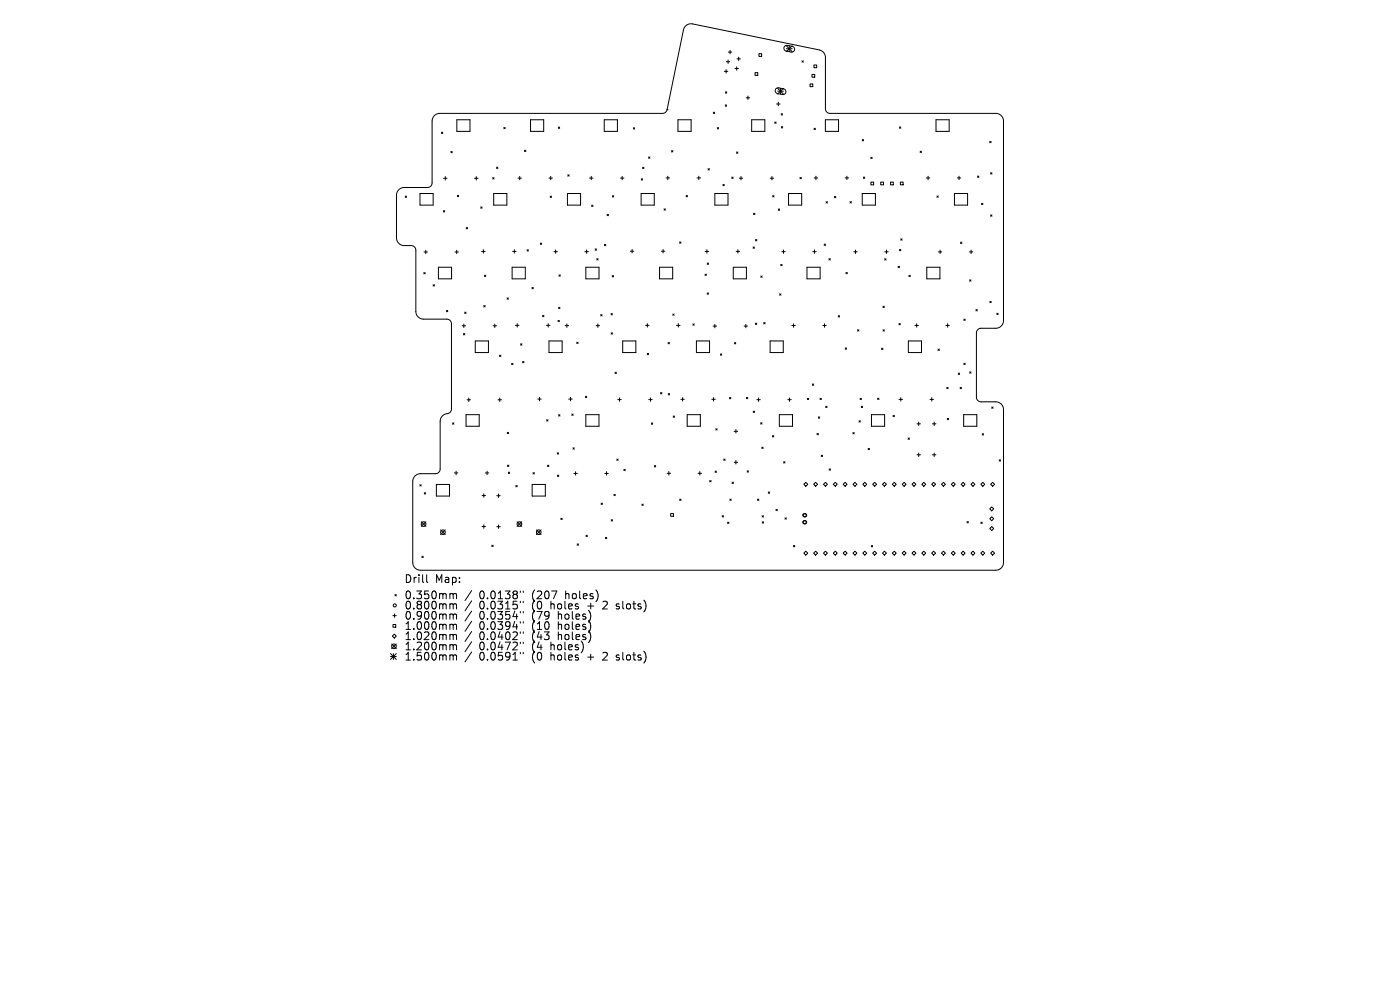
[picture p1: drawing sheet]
<svg xmlns="http://www.w3.org/2000/svg" width="297mm" height="210mm" viewBox="0 0 297 210" stroke-linecap="round" stroke-linejoin="round" font-family="sans-serif">
<defs><g id="words">
<g font-size="2.3">
<text x="85.7" y="123.9">Drill</text>
<text x="92.3" y="123.9">Map:</text>
<text x="85.7" y="127.3">0.350mm</text>
<text x="85.7" y="129.5">0.800mm</text>
<text x="85.7" y="131.7">0.900mm</text>
<text x="101.7" y="127.3">0.0138&quot;</text>
<text x="101.7" y="129.5">0.0315&quot;</text>
<text x="101.7" y="131.7">0.0354&quot;</text>
<text x="113" y="127.3">(207</text>
<text x="113" y="129.5">(0</text>
<text x="113" y="131.7">(79</text>
<text x="117" y="129.5">holes</text>
<text x="118.6" y="131.7">holes)</text>
<text x="120.2" y="127.3">holes)</text>
<text x="125" y="129.5">+</text>
<text x="128.5" y="129.5">2</text>
<text x="131.4" y="129.5">slots)</text>
<text x="85.7" y="133.8">1.000mm</text>
<text x="85.7" y="136">1.020mm</text>
<text x="101.7" y="133.8">0.0394&quot;</text>
<text x="101.7" y="136">0.0402&quot;</text>
<text x="113" y="133.8">(10</text>
<text x="113" y="136">(43</text>
<text x="118.6" y="133.8">holes)</text>
<text x="118.6" y="136">holes)</text>
<text x="85.7" y="138.2">1.200mm</text>
<text x="85.7" y="140.3">1.500mm</text>
<text x="101.7" y="138.2">0.0472&quot;</text>
<text x="101.7" y="140.3">0.0591&quot;</text>
<text x="113" y="138.2">(4</text>
<text x="113" y="140.3">(0</text>
<text x="117" y="138.2">holes)</text>
<text x="117" y="140.3">holes</text>
<text x="125" y="140.3">+</text>
<text x="128.5" y="140.3">2</text>
<text x="131.4" y="140.3">slots)</text>
</g>
</g></defs>
<g fill="none" stroke="#000" stroke-width=".21">
<path d="M153.7 15.1h.7M153.9 19.5l.3 .3M154 14.8v.7M154.1 13.1h.7M154.2 19.5l-.3 .3M154.5 12.7v.8M154.5 11h.7M154.9 10.7v.7M155.9 14.5h.8M156.3 14.2v.7M156.3 12.5h.8M156.7 12.1v.8"/>
<path d="M160.2 15.4h.6v.6h-.6zM161 11.4h.6v.6h-.6zM164.6 18.8l.5-.2 1.2 .3 .4 .3v.5l-.6 .4-1.3-.3-.3-.4zM165 18.7l1.2 1.3M165 19.3h1.2M165.6 18.7v1.3M166.2 18.7l-1.2 1.3M166.5 9.8l.4-.2 1.3 .3 .3 .3v.5l-.5 .4-1.3-.3-.4-.4zM166.8 9.7l1.3 1.3M166.8 10.3h1.3M167.4 9.7v1.3M168.1 9.7l-1.3 1.3"/>
<path d="M170.1 12.9l.3 .3M170.4 12.9l-.3 .3M171.8 17.8h.6v.6h-.6zM172.3 15.8h.5v.6h-.5zM172.7 13.8h.6v.6h-.6zM92.1 24.5l.6-.3 .6-.1h47.3a.99 .99 0 0 0 .9-.8l3.5-17.1a1.64 1.64 0 0 1 1.9-1.1l26.9 5.5 .6 .3 .5 .5 .2 .7v11a.99 .99 0 0 0 1 1h35.3a1.64 1.64 0 0 1 1.5 1.6v42.4a1.64 1.64 0 0 1-1.7 1.5h-3.2a.99 .99 0 0 0-.9 1v13.7a.99 .99 0 0 0 1 .9h3.3a1.64 1.64 0 0 1 1.5 1.7v32.6a1.64 1.64 0 0 1-1.7 1.5h-122.1a1.64 1.64 0 0 1-1.5-1.7v-17.3a1.64 1.64 0 0 1 1.6-1.5h3.3a.99 .99 0 0 0 .9-1v-10.3a1.91 1.91 0 0 1 1.9-1.6l.3-.3 .2-.5v-18.2a.99 .99 0 0 0-1-.9h-5.1a1.64 1.64 0 0 1-1.5-1.6v-13.1a.99 .99 0 0 0-1-.9h-1.6a1.64 1.64 0 0 1-1.5-1.6v-9.2a1.64 1.64 0 0 1 1.6-1.5h5.1a.98 .98 0 0 0 .9-1v-13.1l.1-.7zM93.6 28l.3 .3M93.9 28l-.3 .3M94.1 37.8h.7M94.5 37.5v.7M95.7 32.1l.2 .3M95.9 32.1l-.2 .3"/>
<path d="M96.9 25.4h2.8v2.5h-2.8zM100.7 37.8h.7M101 37.5v.7M104.5 37.7l.3 .3M104.8 37.7l-.3 .3M105.3 35.5l.3 .2M105.6 35.5l-.3 .2M106.9 27l.3 .3M107.2 27l-.3 .3M109.9 37.8h.7M110.3 37.4v.8M111.3 31.9l.3 .3"/>
<path d="M111.6 31.9l-.3 .3M112.6 25.4h2.7v2.5h-2.7zM116.5 37.8h.7M116.8 37.4v.8M118.4 27l.3 .2M118.7 27l-.3 .2M120.5 37.1l.2 .3M120.7 37.1l-.2 .3M125.1 37.8h.7M125.4 37.4v.7M128.2 25.4h2.8v2.5h-2.8zM131.6 37.8h.8"/>
<path d="M132 37.4v.7M134.4 27.1l.2 .3M134.6 27.1l-.2 .3M136 37.9l.3 .3M136.3 37.9l-.3 .3M136.3 35.5l.3 .3M136.6 35.5l-.3 .3M137.6 33.3l.3 .3M137.9 33.3l-.3 .3M141.3 37.7h.7M141.5 23.3h.1M141.7 37.4v.7"/>
<path d="M142.5 32l.2 .2M142.7 32l-.2 .2M143.8 25.4h2.8v2.5h-2.8zM147.9 37.7h.7M148.2 37.4v.7M150.2 35.8l.3 .3M150.5 35.8l-.3 .3M151.3 23.8l.3 .3M151.6 23.8l-.3 .3M152.2 27.1l.2 .3M152.4 27.1l-.2 .3M153.4 39.1l.3 .3"/>
<path d="M153.7 39.1l-.3 .3M153.9 22.3l.2 .2M154.1 22.3l-.2 .2M155.2 37.6l.3 .3M155.5 37.6l-.3 .3M156.2 32.2l.3 .3M156.5 32.2l-.3 .3M156.8 37.8h.8M157.2 37.4v.8M158.3 20.7h.7M158.7 20.4v.7M159.5 25.4h2.8v2.5h-2.8z"/>
<path d="M163.4 37.8h.7M163.8 37.4v.8M164.4 25.9l.3 .3M164.7 25.9l-.3 .3M164.7 22.1h.8M165.1 21.7v.7M165.7 24.1l.3 .3M165.8 26.9l.2 .2M166 24.1l-.3 .3M166 26.9l-.2 .2M169.7 37.6l.3 .3M170 37.6l-.3 .3"/>
<path d="M172.7 27.2l.3 .3M172.7 37.7h.8M173 27.2l-.3 .3M173.1 37.4v.7M175.1 25.4h2.8v2.5h-2.8zM179.3 37.7h.7M179.7 37.4v.7M182.9 29.6l.3 .3M183.2 37.6l.3 .2M183.2 29.6l-.3 .3M183.5 37.6l-.3 .2M184.7 33.3l.3 .3"/>
<path d="M184.8 38.6h.5v.6h-.5zM185 33.3l-.3 .3M186.8 38.6h.6v.6h-.6zM188.9 38.6h.6v.6h-.6zM190.8 26.9l.3 .3M191 38.6h.6v.6h-.6zM191.1 26.9l-.3 .3M195.2 32.1l.3 .3M195.5 32.1l-.3 .3M196.5 37.7h.8M196.9 37.4v.7M198.6 25.4h2.8v2.5h-2.8z"/>
<path d="M203.1 37.7h.7M203.5 37.4v.7M207.4 37.3l.3 .3M207.7 37.3l-.3 .3M210 30l.3 .3M210.2 36.6l.2 .3M210.3 30l-.3 .3M210.4 36.6l-.2 .3M86 41.6l.3 .3M86.3 41.6l-.3 .3M89.1 41.1h2.8v2.4h-2.8zM89.9 57.8l.3 .3"/>
<path d="M89.9 53.5h.8M90.2 57.8l-.3 .3M90.3 53.1v.7M93 56.7h2.8v2.5h-2.8zM94.1 44.7l.3 .3M94.4 44.7l-.3 .3M96.5 53.5h.8M96.9 53.1v.7M97 41.4l.3 .3M97.3 41.4l-.3 .3M98.9 48.3l.3 .2M99.2 48.3l-.3 .2"/>
<path d="M102 43.9l.3 .3M102.2 53.3h.7M102.3 43.9l-.3 .3M102.5 53v.7M102.8 58.4l.3 .3M103.1 58.4l-.3 .3M104.7 41.1h2.8v2.4h-2.8zM108.6 56.7h2.8v2.5h-2.8zM108.7 53.3h.8M109.1 53v.7M111.8 53l.3 .3M112.1 53l-.3 .3"/>
<path d="M114.6 51.6l.3 .3M114.9 51.6l-.3 .3M116.7 41.6l.3 .3M117 41.6l-.3 .3M117.5 53.4h.7M117.9 53v.8M118.6 58.3l.3 .3M118.9 58.3l-.3 .3M120.4 41.1h2.8v2.4h-2.8zM124.1 53.4h.7M124.3 56.7h2.8v2.5h-2.8zM124.5 53v.8"/>
<path d="M125.5 43.5l.3 .3M125.8 43.5l-.3 .3M126.3 52.8l.2 .3M126.5 52.8l-.2 .3M126.6 54.9l.3 .3M126.9 54.9l-.3 .3M128.2 51.8l.3 .3M128.5 51.8l-.3 .3M128.8 45.5l.3 .3M129.1 45.5l-.3 .3M129.9 58.5l.3 .2M129.9 41.5l.3 .3"/>
<path d="M130.2 58.5l-.3 .2M130.2 41.5l-.3 .3M133.7 53.3h.8M134.1 52.9v.8M136 41.1h2.8v2.4h-2.8zM139.9 56.7h2.8v2.5h-2.8zM140.3 53.3h.7M140.7 52.9v.8M140.9 44.3l.3 .3M141.2 44.3l-.3 .3M144.2 51.3l.3 .3M144.5 51.3l-.3 .3"/>
<path d="M145.6 41.5l.2 .2M145.8 41.5l-.2 .2M149.6 58.1l.2 .3M149.6 53.3h.7M149.8 58.1l-.2 .3M150 53v.7M150 55.8l.3 .3M150.3 55.8l-.3 .3M151.6 41.1h2.8v2.4h-2.8zM155.6 56.7h2.7v2.5h-2.7zM156.2 53.3h.7M156.5 53v.7"/>
<path d="M159.8 52.4l.2 .3M159.9 45.2l.2 .3M160 52.4l-.2 .3M160.1 45.2l-.2 .3M160.3 50.8l.3 .3M160.6 50.8l-.3 .3M161.4 58.5l.3 .3M161.7 58.5l-.3 .3M163.9 41.5l.3 .3M164.2 41.5l-.3 .3M165.1 44.3l.3 .3M165.4 44.3l-.3 .3"/>
<path d="M165.6 56.1l.3 .3M165.8 53.4h.8M165.9 56.1l-.3 .3M166.2 53v.8M167.3 41.1h2.8v2.4h-2.8zM171.2 56.7h2.8v2.5h-2.8zM172.4 53.4h.8M172.8 53v.8M174.8 51.8l.3 .3M175.1 51.8l-.3 .3M175.2 42.8l.3 .3M175.5 42.8l-.3 .3"/>
<path d="M175.9 54.9l.2 .3M176.1 54.9l-.2 .3M177 41.7l.3 .3M177.3 41.7l-.3 .3M179.5 57.8l.3 .3M179.8 57.8l-.3 .3M180.3 42.8l.3 .3M180.6 42.8l-.3 .3M181.1 53.4h.8M181.5 53v.8M182.9 41.1h2.8v2.4h-2.8zM187.7 54.9l.3 .3"/>
<path d="M187.7 53.4h.7M188 54.9l-.3 .3M188.1 53v.8M190.5 56.5l.3 .3M190.8 56.5l-.3 .3M190.8 52.9l.3 .3M191.1 50.7l.3 .2M191.1 52.9l-.3 .3M191.4 50.7l-.3 .2M192.8 58.4l.3 .3M193.1 58.4l-.3 .3M196.6 56.7h2.8v2.5h-2.8z"/>
<path d="M198.8 41.6l.2 .3M199 41.6l-.2 .3M199.1 53.4h.7M199.4 53.1v.7M202.5 41.1h2.8v2.4h-2.8zM203.8 51.4l.3 .2M204.1 51.4l-.3 .2M205.6 53.4h.8M205.7 59.4l.3 .2M206 59.4l-.3 .2M206 53.1v.7M208.2 43.1l.3 .3"/>
<path d="M208.5 43.1l-.3 .3M210.1 45.6l.3 .3M210.4 45.6l-.3 .3M91.9 60.4l.3 .3M92.2 60.4l-.3 .3M94.7 65.8l.3 .3M95 65.8l-.3 .3M98 69.1h.8M98.3 70.8l.3 .2M98.4 68.7v.8M98.6 66.2l.3 .3M98.6 70.8l-.3 .2"/>
<path d="M98.9 66.2l-.3 .3M100.8 72.3h2.8v2.5h-2.8zM102.6 64.8l.3 .3M102.9 64.8l-.3 .3M104.6 69.1h.7M105 68.7v.8M106 75.3l.3 .3M106.3 75.3l-.3 .3M107.6 63.2l.3 .3M107.9 63.2l-.3 .3M108.5 77.1l.3 .3M108.8 77.1l-.3 .3"/>
<path d="M109.4 69h.7M109.7 68.7v.7M110.4 72.9l.3 .3M110.7 72.9l-.3 .3M110.9 76.7l.3 .3M111.2 76.7l-.3 .3M112.9 61l.2 .3M113.1 61l-.2 .3M115.1 66.9l.3 .3M115.4 66.9l-.3 .3M115.9 69h.8M116.3 68.7v.7"/>
<path d="M116.5 72.3h2.8v2.5h-2.8zM118.4 68l.3 .2M118.5 65.2l.3 .3M118.7 68l-.3 .2M118.8 65.2l-.3 .3M119.9 69.1h.7M120.3 68.7v.7M122.4 72.6l.2 .3M122.6 72.6l-.2 .3M126.5 69.1h.7M126.8 68.7v.7M127.4 66.7l.3 .3"/>
<path d="M127.7 66.7l-.3 .3M129.6 66.5l.3 .3M129.6 70.6l.3 .3M129.9 66.5l-.3 .3M129.9 70.6l-.3 .3M130.5 79l.3 .2M130.8 79l-.3 .2M132.1 72.3h2.8v2.5h-2.8zM137 69h.7M137.3 75l.3 .2M137.3 68.7v.7M137.6 75l-.3 .2"/>
<path d="M141.7 72.6l.3 .3M142 72.6l-.3 .3M142.7 66.6l.3 .3M143 66.6l-.3 .3M143.5 69h.8M143.9 68.7v.7M147 68.7l.3 .3M147.3 68.7l-.3 .3M147.7 72.3h2.8v2.5h-2.8zM150 62.1l.3 .3M150.3 62.1l-.3 .3M151.3 69.2h.7"/>
<path d="M151.7 68.8v.7M152.8 75.1l.3 .3M153.1 75.1l-.3 .3M155.8 72.7l.3 .3M156.1 72.7l-.3 .3M157.9 69.2h.7M158.2 68.8v.7M160.2 68.5l.3 .3M160.5 68.5l-.3 .3M162 68.4l.3 .3M162.3 68.4l-.3 .3M163.4 72.3h2.8v2.5h-2.8z"/>
<path d="M165.4 62.3l.3 .3M165.7 62.3l-.3 .3M168 69.1h.7M168.3 68.7v.7M174.5 69.1h.8M174.9 68.7v.7M177.8 67l.3 .2M178.1 67l-.3 .2M179.3 73.8l.3 .3M179.6 73.8l-.3 .3M181.9 69.9l.3 .3M182.2 69.9l-.3 .3"/>
<path d="M187 73.9l.3 .3M187.3 73.9l-.3 .3M187.3 65l.3 .2M187.3 69.9l.3 .3M187.6 65l-.3 .2M187.6 69.9l-.3 .3M190.7 68.6l.3 .3M191 68.6l-.3 .3M192.7 72.3h2.8v2.5h-2.8zM194.1 69h.7M194.5 68.7v.7M199 74.1l.3 .2"/>
<path d="M199.3 74.1l-.3 .2M200.7 69h.7M201 68.7v.7M203.3 79.2l.3 .2M203.6 79.2l-.3 .2M204.5 67.7l.3 .3M204.5 77.1l.3 .2M204.8 67.7l-.3 .3M204.8 77.1l-.3 .2M205.7 78.9l.3 .3M206 78.9l-.3 .3M207 65.7l.3 .3"/>
<path d="M207.3 65.7l-.3 .3M210 63.9l.3 .3M210.3 63.9l-.3 .3M211.5 66.4l.3 .3M211.8 66.4l-.3 .3M96 89.7l.3 .3M96.3 89.7l-.3 .3M96.8 100v.7M98.9 88h2.8v2.4h-2.8zM99.1 84.8h.7M99.5 84.4v.8M103.3 100v.7"/>
<path d="M105.7 84.8h.7M106 84.4v.8M107.6 91.7l.3 .3M107.7 98.7l.2 .3M107.9 91.7l-.3 .3M107.9 98.7l-.2 .3M114.1 84.7h.7M114.5 84.3v.7M116 89l.3 .3M116.2 98.7l.2 .3M116.3 89l-.3 .3M116.4 98.7l-.2 .3"/>
<path d="M118.2 96l.3 .3M118.5 96l-.3 .3M118.5 88l.3 .3M118.8 88l-.3 .3M120.7 84.7h.7M121 84.3v.7M121.3 87.8l.3 .3M121.5 95l.3 .3M121.6 87.8l-.3 .3M121.8 95l-.3 .3M124.2 84.1l.3 .3M124.3 88h2.8v2.4h-2.8z"/>
<path d="M124.5 84.1l-.3 .3M130.9 97.4l.2 .3M131.1 84.8h.7M131.1 97.4l-.2 .3M131.4 84.4v.7M132.3 99.6l.3 .2M132.6 99.6l-.3 .2M137.6 84.8h.8M138 84.4v.7M138.2 89.7l.3 .3M138.5 89.7l-.3 .3M138.8 98.8l.3 .3"/>
<path d="M139.1 98.8l-.3 .3M140.1 83.3l.3 .3M140.4 83.3l-.3 .3M141.8 83.5l.3 .3M142.1 83.5l-.3 .3M142.8 88.2l.3 .3M143.1 88.2l-.3 .3M144.4 84.7h.8M144.8 84.3v.8M145.8 88h2.8v2.4h-2.8zM151 84.7h.7M151.4 84.3v.8"/>
<path d="M151.7 99.9l.3 .3M151.8 90.9l.3 .3M152 99.9l-.3 .3M152.1 90.9l-.3 .3M153.5 97.4l.3 .3M153.8 97.4l-.3 .3M154.8 84.3l.2 .3M155 84.3l-.2 .3M155.7 91.5h.8M155.7 98.1h.8M156.1 91.1v.8M156.1 97.7v.7"/>
<path d="M158.3 84.3l.3 .3M158.5 99.9l.3 .3M158.6 84.3l-.3 .3M158.8 99.9l-.3 .3M159.8 87.2l.3 .3M160.1 87.2l-.3 .3M160.6 84.8h.7M160.9 84.4v.8M161.4 89.7l.3 .3M161.6 94.8l.3 .3M161.7 89.7l-.3 .3M161.9 94.8l-.3 .3"/>
<path d="M163.9 92.4l.3 .3M164.2 92.4l-.3 .3M165.3 88h2.8v2.4h-2.8zM166.2 97.9l.3 .3M166.5 97.9l-.3 .3M167.1 84.8h.8M167.5 84.4v.8M171.3 84.5l.3 .3M171.6 84.5l-.3 .3M172.3 81.5l.3 .2M172.6 81.5l-.3 .2M173.3 91.9l.3 .3"/>
<path d="M173.6 91.9l-.3 .3M173.6 88.4l.3 .3M173.9 88.4l-.3 .3M174 84.5l.2 .3M174.2 96.6l.3 .2M174.2 84.5l-.2 .3M174.5 96.6l-.3 .2M175.2 86.2l.3 .3M175.5 86.2l-.3 .3M175.9 99.5l.3 .2M176.2 99.5l-.3 .2M180.9 91.8l.3 .2"/>
<path d="M181.2 91.8l-.3 .2M182.2 89.2l.3 .3M182.5 84.5l.2 .3M182.5 89.2l-.3 .3M182.7 86.2l.3 .3M182.7 84.5l-.2 .3M183 86.2l-.3 .3M184.2 95.1l.3 .3M184.5 95.1l-.3 .3M184.9 88h2.8v2.4h-2.8zM186.2 84.5l.3 .2M186.5 84.5l-.3 .2"/>
<path d="M189.5 88.1l.2 .3M189.7 88.1l-.2 .3M190.7 84.7h.8M191.1 84.4v.7M192.6 92.9l.3 .3M192.9 92.9l-.3 .3M194.5 89.9h.8M194.5 96.5h.8M194.9 89.5v.8M194.9 96.1v.7M197.3 84.7h.7M197.7 84.4v.7"/>
<path d="M197.8 89.9h.8M197.8 96.5h.8M198.2 89.5v.8M198.2 96.1v.7M200.9 82.2l.2 .3M201 88.7l.2 .3M201.1 82.2l-.2 .3M201.2 88.7l-.2 .3M203.7 82.2l.3 .3M204 82.2l-.3 .3M204.4 88h2.8v2.4h-2.8zM208.4 92l.3 .3"/>
<path d="M208.7 92l-.3 .3M210.4 86.3l.3 .3M210.7 86.3l-.3 .3M212 97.5l.3 .3M212.3 97.5l-.3 .3M89.1 102.8l.3 .3M89.4 102.8l-.3 .3M89.4 110.7l1 1M89.5 118l.3 .3M89.8 118l-.3 .3M90 104.5l.3 .3M90.3 104.5l-.3 .3"/>
<path d="M90.4 110.7l-1 1M92.6 102.8h2.8v2.4h-2.8zM93.5 112.4l1 1M94.5 112.4l-1 1M96.4 100.3h.7M102.3 105.1h.7M102.3 111.7h.7M102.6 104.8v.7M102.6 111.3v.8M103 100.3h.7M104.3 115.7l.3 .2M104.6 115.7l-.3 .2"/>
<path d="M105.4 105.2h.7M105.4 111.7h.7M105.8 104.8v.7M105.8 111.4v.7M107.8 100.2l.3 .2M108.1 100.2l-.3 .2M109.4 103l.3 .3M109.7 110.7l1 1M109.7 103l-.3 .3M110.7 110.7l-1 1M112.9 102.8h2.8v2.4h-2.8zM113.1 100.3l.3 .2"/>
<path d="M113.4 100.3l-.3 .2M113.8 112.4l1 1M114.8 112.4l-1 1M118.3 100.8l.2 .3M118.5 100.8l-.2 .3M119 109.9l.3 .3M119.3 109.9l-.3 .3M121.7 100.4h.8M122.1 100.1v.7M122.4 115.4l.3 .3M122.7 115.4l-.3 .3M124.3 113.5l.3 .3"/>
<path d="M124.6 113.5l-.3 .3M127.5 106.7l.3 .3M127.8 106.7l-.3 .3M128.3 100.4h.7M128.4 114l.3 .3M128.7 100.1v.7M128.7 114l-.3 .3M129.7 110.2l.3 .3M130 110.2l-.3 .3M130.2 104.9l.3 .2M130.5 104.9l-.3 .2M136.2 106.9l.3 .3"/>
<path d="M136.5 106.9l-.3 .3M141.5 100.4h.8M141.9 100v.8M142.3 108.9h.6v.6h-.6zM144.2 105.9l.3 .3M144.5 105.9l-.3 .3M148.1 100.4h.7M148.5 100v.8M150.6 101.9l.3 .3M150.9 101.9l-.3 .3M153.2 109.4l.3 .3M153.5 109.4l-.3 .3"/>
<path d="M154.4 110.8l.2 .2M154.6 110.8l-.2 .2M154.8 105.9l.3 .2M155.1 105.9l-.3 .2M155.3 102.3l.3 .3M155.6 102.3l-.3 .3M160.7 105.9l.3 .3M161 105.9l-.3 .3M161.7 109.4l.3 .3M161.7 110.7l.3 .3M162 109.4l-.3 .3M162 110.7l-.3 .3"/>
<path d="M163 104.4l.3 .2M163.3 104.4l-.3 .2M164.6 108l.3 .3M164.9 108l-.3 .3M166.5 109.8l.3 .3M166.8 109.8l-.3 .3M168.3 115.7l.3 .3M168.6 115.7l-.3 .3M170.9 102.3l.5 .4-.5 .5-.4-.5zM170.9 116.9l.5 .4-.5 .5-.4-.5zM172.6 102.7l.4-.4 .4 .4-.4 .5zM172.6 117.3l.4-.4 .4 .4-.4 .5z"/>
<path d="M174.7 102.7l.4-.4 .4 .4-.4 .5zM174.7 117.3l.4-.4 .4 .4-.4 .5zM177.2 102.3l.4 .4-.4 .5-.4-.5zM177.2 116.9l.4 .4-.4 .5-.4-.5zM178.9 102.7l.4-.4 .4 .4-.4 .5zM178.9 117.3l.4-.4 .4 .4-.4 .5zM181.4 102.3l.4 .4-.4 .5-.4-.5zM181.4 116.9l.4 .4-.4 .5-.4-.5zM183.5 102.3l.4 .4-.4 .5-.5-.5zM183.5 116.9l.4 .4-.4 .5-.5-.5zM184.8 115.7l.3 .3M185.1 102.7l.4-.4 .5 .4-.5 .5z"/>
<path d="M185.1 117.3l.4-.4 .5 .4-.5 .5zM185.1 115.7l-.3 .3M187.6 102.3l.5 .4-.5 .5-.4-.5zM187.6 116.9l.5 .4-.5 .5-.4-.5zM189.3 102.7l.4-.4 .4 .4-.4 .5zM189.3 117.3l.4-.4 .4 .4-.4 .5zM191.4 102.7l.4-.4 .4 .4-.4 .5zM191.4 117.3l.4-.4 .4 .4-.4 .5zM193.9 102.3l.4 .4-.4 .5-.4-.5zM193.9 116.9l.4 .4-.4 .5-.4-.5zM195.6 102.7l.4-.4 .4 .4-.4 .5zM195.6 117.3l.4-.4 .4 .4-.4 .5z"/>
<path d="M198.1 102.3l.4 .4-.4 .5-.5-.5zM198.1 116.9l.4 .4-.4 .5-.5-.5zM200.1 102.3l.5 .4-.5 .5-.4-.5zM200.1 116.9l.5 .4-.5 .5-.4-.5zM201.8 102.7l.4-.4 .5 .4-.5 .5zM201.8 117.3l.4-.4 .5 .4-.5 .5zM204.3 102.3l.4 .4-.4 .5-.4-.5zM204.3 116.9l.4 .4-.4 .5-.4-.5zM205.1 110.6l.3 .3M205.4 110.6l-.3 .3M206 102.7l.4-.4 .4 .4-.4 .5zM206 117.3l.4-.4 .4 .4-.4 .5z"/>
<path d="M208.1 102.7l.4-.4 .4 .4-.4 .5zM208.1 117.3l.4-.4 .4 .4-.4 .5zM208.1 110.8l.3 .3M208.4 110.8l-.3 .3M210.4 107.5l.4 .5-.4 .4-.4-.4zM210.4 109.6l.4 .4-.4 .5-.4-.5zM210.4 111.7l.4 .4-.4 .4-.4-.4zM210.6 102.3l.4 .4-.4 .5-.4-.5zM210.6 116.9l.4 .4-.4 .5-.4-.5zM82.8 138.7l1.3 1.2M82.8 139.3h1.3M83.1 136.6l1 1"/>
<path d="M83.2 134.9l.5-.4 .4 .4-.4 .5zM83.3 130.6h.8M83.4 132.5h.6v.6h-.6zM83.5 138.7v1.2M83.7 130.2v.8M83.8 126.1l.3 .3M84.1 126.1l-.3 .3M84.1 136.6l-1 1M84.1 138.7l-1.3 1.2M90.5 121.9v1.4l.3 .3M95.7 125.9l.4 .3M95.7 128.1l.4 .2"/>
<path d="M95.7 130.3l.4 .2M95.7 132.4l.4 .3M95.7 134.6l.4 .2M95.7 136.8l.4 .2M95.7 138.9l.4 .3M96.1 126.2l.3-.3 .4 .1 .1 1M96.1 126.2v.8M96.1 128.3v.9M96.1 130.5v.8M96.1 132.7v.8M96.1 134.8v.9M96.1 137v.9"/>
<path d="M96.1 139.2v.8M96.1 128.3l.3-.2 .4 .1 .1 1M96.1 130.5l.3-.2h.4l.1 1M96.1 132.7l.3-.3 .4 .1 .1 1M96.1 134.8l.3-.2 .4 .1 .1 1M96.1 137l.3-.2h.4l.1 1.1M96.1 139.2l.3-.3 .4 .1 .1 1M100.1 125.3l-1.4 2.1M100.1 127.5l-1.4 2.1M100.1 129.6l-1.4 2.1M100.1 131.8l-1.4 2.1M100.1 134l-1.4 2.1"/>
<path d="M100.1 136.1l-1.4 2.1M100.1 138.3l-1.4 2.1M110.4 125.4v.3M110.4 127.5v.4M110.4 129.7v.3M110.4 131.9v.3M110.4 134v.4M110.4 136.2v.3M110.4 138.4v.3M111 125.4v.3M111 127.5v.4M111 129.7v.3"/>
<path d="M111 131.9v.3M111 134v.4M111 136.2v.3M111 138.4v.3M130.7 129.1l.2 .1M130.7 139.9l.2 .1M130.8 128.2v.4M130.8 139v.4"/>
<circle cx="89.9" cy="111.2" r=".49"/>
<circle cx="94" cy="112.9" r=".49"/>
<circle cx="110.2" cy="111.2" r=".49"/>
<circle cx="114.3" cy="112.9" r=".49"/>
<circle cx="170.7" cy="109.3" r=".33"/>
<circle cx="170.7" cy="110.8" r=".33"/>
<circle cx="170.7" cy="109.3" r=".39"/>
<circle cx="170.7" cy="110.8" r=".39"/>
<circle cx="83.6" cy="137.1" r=".49"/>
<circle cx="83.7" cy="128.4" r=".33"/>
</g>
<use href="#words"/>
</svg>
